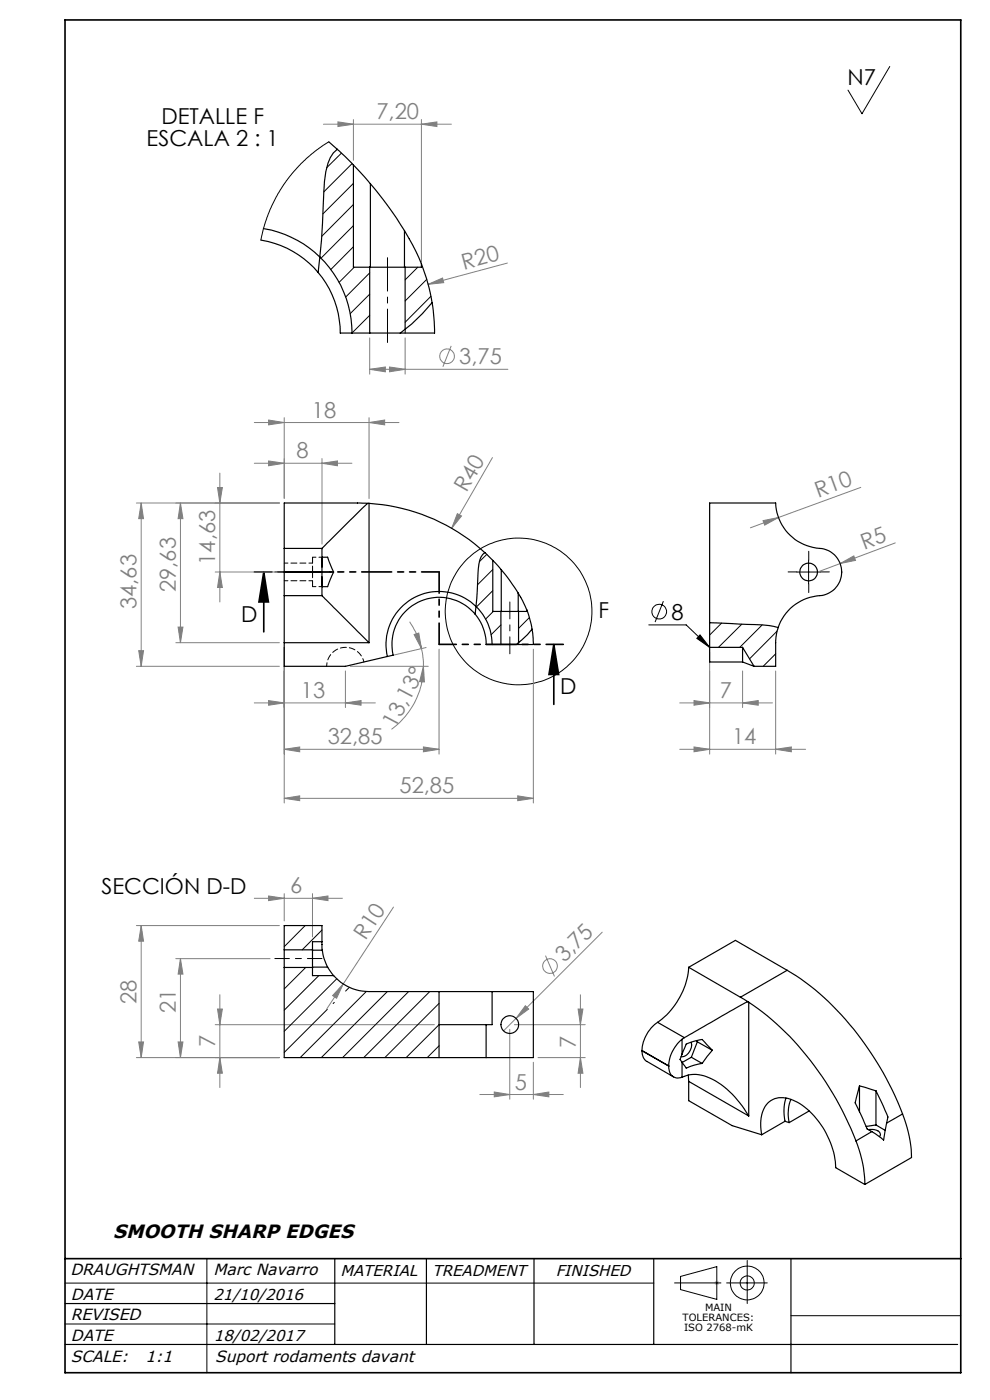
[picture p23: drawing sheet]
<svg xmlns="http://www.w3.org/2000/svg" width="210mm" height="297mm" viewBox="0 0 210 297" stroke-linecap="round" stroke-linejoin="round" font-family="sans-serif">
<defs><g id="words">
<g font-size="4.7">
<text x="179.8" y="18.1">N7</text>
<text x="34.2" y="26.3">DETALLE F</text>
<text x="31.1" y="30.9">ESCALA 2 : 1</text>
<text x="51.2" y="131.9">D</text>
<text x="127" y="131.1">F</text>
<text x="142.4" y="131.5">8</text>
<text x="118.9" y="147.3">D</text>
<text x="21.5" y="189.8">SECCIÓN D-D</text>
</g>
<g font-size="4.7" fill="#808080">
<text x="79.8" y="25.3">7,20</text>
<text x="98.4" y="57.2" transform="rotate(-15 98.4 57.2)">R20</text>
<text x="97.4" y="77.3">3,75</text>
<text x="66.1" y="88.6">18</text>
<text x="62.9" y="97.3">8</text>
<text x="99" y="104.6" transform="rotate(-60 99 104.6)">R40</text>
<text x="173.5" y="105.6" transform="rotate(-20 173.5 105.6)">R10</text>
<text x="45.7" y="119.8" transform="rotate(-90 45.7 119.8)">14,63</text>
<text x="183.3" y="116.6" transform="rotate(-21 183.3 116.6)">R5</text>
<text x="37.3" y="125.6" transform="rotate(-90 37.3 125.6)">29,63</text>
<text x="28.9" y="129.2" transform="rotate(-90 28.9 129.2)">34,63</text>
<text x="63.8" y="148.1">13</text>
<text x="152.7" y="148.1">7</text>
<text x="83.8" y="154.6" transform="rotate(-62 83.8 154.6)">13,13°</text>
<text x="69.5" y="157.9">32,85</text>
<text x="155.3" y="157.9">14</text>
<text x="84.7" y="168.3">52,85</text>
<text x="61.6" y="189.5">6</text>
<text x="77.6" y="199.6" transform="rotate(-57 77.6 199.6)">R10</text>
<text x="119.7" y="204.3" transform="rotate(-45 119.7 204.3)">3,75</text>
<text x="28.9" y="213" transform="rotate(-90 28.9 213)">28</text>
<text x="37.3" y="214.9" transform="rotate(-90 37.3 214.9)">21</text>
<text x="45.7" y="222.1" transform="rotate(-90 45.7 222.1)">7</text>
<text x="122.1" y="222.3" transform="rotate(-90 122.1 222.3)">7</text>
<text x="109.2" y="231.2">5</text>
</g>
<text font-size="4" x="24" y="262.6">SMOOTH SHARP EDGES</text>
<g font-size="3.4">
<text x="14.9" y="270.6">DRAUGHTSMAN</text>
<text x="15" y="275.7">DATE</text>
<text x="45.3" y="270.6">Marc Navarro</text>
<text x="15" y="280">REVISED</text>
<text x="15" y="284.4">DATE</text>
<text x="15" y="289">SCALE:</text>
<text x="30.9" y="289">1:1</text>
<text x="45.6" y="289">Suport rodaments davant</text>
</g>
<g font-size="3.3">
<text x="45.3" y="275.7">21/10/2016</text>
<text x="72.2" y="270.7">MATERIAL</text>
<text x="91.7" y="270.6">TREADMENT</text>
<text x="117.9" y="270.6">FINISHED</text>
<text x="45.4" y="284.4">18/02/2017</text>
</g>
<g font-size="2.1">
<text x="144.8" y="280.2">TOLERANCES:</text>
<text x="149.6" y="278.1">MAIN</text>
<text x="145.1" y="282.3">ISO 2768-mK</text>
</g>
</g></defs>
<g fill="none" stroke="#000" stroke-width=".21">
<path d="M188.7 14.1l-5.9 10-2.9-5M171.5 118.8v5.1M137.6 132.6h8l4.9 4.7M140.7 127.5l-1.7 4.5M148.5 134.7l2 2.6-2.7-1.9zM169 121.4h5M13.8 272.2h124.9M43.9 267v24.2M143.1 272.2h9.8M144.4 270.8l7.6-2.1v7l-7.6-2.1zM154.1 272.2h8.7M158.5 267.4v9.1"/>
<path d="M167.8 279.1h36M13.8 280.9h57.2"/>
<circle cx="110" cy="129.7" r="15.6"/>
<circle cx="139.8" cy="129.8" r="1.56"/>
<circle cx="158.5" cy="272.2" r="1.5"/>
<circle cx="158.5" cy="272.2" r="3.6"/>
</g>
<g fill="none" stroke="#808080" stroke-width=".21">
<path d="M68.6 26.3h27.1M71.7 25.9l3.3 .4-3.3 .5zM75 25.4v8.6M89.4 26.3l3.3-.4v.9zM89.4 25.4v30.3M107.6 55.8l-16.8 4.5M78.4 78.3l3.3-.4v1zM78.4 71.7v7.7M78.4 78.3h29.3M82.6 77.9l3.3 .4-3.3 .6zM85.9 71.7v7.7M90.8 60.3l3.1-1.3 .2 1z"/>
<path d="M95.7 73.4l-1.8 4.4M53.9 98.3h20.7M53.9 89.6h30.7M57 97.8l3.3 .5-3.3 .5zM57 89.1l3.3 .5-3.3 .5zM60.3 88.6v17.1M68.3 98.3l3.3-.5v1zM68.3 97.3v18.1M78.3 89.6l3.3-.5v1zM78.3 88.6v17.2M104.5 97.1l-8.7 15M28.9 106.7h30.4"/>
<path d="M30 106.7l.4 3.3h-1zM30 106.7v34.7M38.3 106.7v29.6M38.3 106.7l.5 3.3h-1zM46.1 103.4h1.1l-.6 3.3zM46.6 100.4v27.3M97 109l.9 .5-2.1 2.6zM161.9 110.5l3.2-.7-2.9 1.6zM165.1 109.8l-5.9 2.2M178.2 119.6l2.9-1.7 .4 1zM178.2 119.6l-4.7 1.7M182.6 103.4l-17.5 6.4"/>
<path d="M189.9 115.2l-11.7 4.4M29.4 138h1l-.4 3.4zM37.3 136.3h22M37.8 133h1l-.5 3.3zM45.6 121.4h24.2M46.6 121.4l.6 3.2h-1.1zM60.3 137.3v33.1M86.9 131.9a16.6 16.6 0 0 1 2.5 5.7M87.8 134.6l1-.3 .6 3.3zM89.4 137.6l.3 1.4 .1 2.4M90.4 137.4l-7.3 1.7M93.1 137.7v22.3"/>
<path d="M113.1 137.7v32.7M150.5 138.4v21.6M28.9 141.4h30.4M53.9 149.1h25.7M57 148.6l3.3 .5-3.3 .5zM60.3 159l3.3-.5v1zM60.3 159h32.8M73.3 149.1l3.3-.5v1zM73.3 142.3v7.8M74.3 141.4h16.5M89.8 158.5l3.3 .5-3.3 .5zM89.8 141.4l.2 3.3-1-.1z"/>
<path d="M89.8 141.4a16.6 16.6 0 0 1-6.8 13.3M144.2 159h26.7M144.2 149.1h19.7M147.2 158.5l3.3 .5-3.3 .5zM147.2 148.6l3.3 .5-3.3 .5zM157.5 149.1l3.3-.5v1zM157.5 142.3v7.8M164.5 159l3.4-.5v1zM164.5 142.3v17.7M60.3 169.4l3.3-.6v1.1zM60.3 169.4h52.8M109.8 168.8l3.3 .6-3.3 .5z"/>
<path d="M28.9 196.4h30.4M30 196.4l.4 3.3h-1zM30 196.4v28M53.9 190.6h18.7M57 190.1l3.3 .5-3.3 .5zM60.3 189.6v5.8M66.3 190.6l3.3-.5v1zM66.3 189.6v9.2M83.5 192.4l-10.7 16.3M127.7 197.8l-20.9 20.9M37.3 203.4h20M38.3 203.4v21"/>
<path d="M38.3 203.4l.5 3.3h-1zM45.6 217.4h46.5M46.1 214.1h1.1l-.6 3.3zM46.6 211v19.7M72.8 208.7l-1.4 3.1-.8-.6zM72.8 208.7l-3.5 5.3M108.1 218.4v14.8M109.1 217.4h15M111.4 213.4l.7 .7-2.6 1.9zM115.7 202.7l1.9 4.4M122.6 214.1h1l-.5 3.3zM123.1 211v19.7"/>
<path d="M28.9 224.4h30.4M29.4 221h1l-.4 3.4zM37.8 221h1l-.5 3.4zM46.6 224.4l.6 3.3h-1.1zM101.8 232.2h17.7M104.8 231.7l3.3 .5-3.3 .5zM113.1 232.2l3.3-.5v1zM113.1 225.4v7.8M114.1 224.4h10M123.1 224.4l.5 3.3h-1z"/>
<circle cx="94.8" cy="75.6" r="1.55"/>
<circle cx="116.7" cy="204.9" r="1.56"/>
</g>
<path d="M13.8 4.2h190v287h-190zM56 121.4l.9 6.3h-2zM56 121.4v12.7M117.5 136.7l1 6.4h-2zM117.5 136.7v12.7M13.8 267h190" fill="none" stroke="#000" stroke-width=".35"/>
<path d="M151.5 272.2h1M151.7 271.8l.7 .7M152 271.7v1M152.4 271.8l-.7 .7" fill="none" stroke="#c0c0c0" stroke-width=".21"/>
<path d="M70.3 121.3h-12" fill="none" stroke="#000" stroke-width=".21" stroke-dasharray="15.2 1.3 1.3 1.3" stroke-dashoffset="11.1"/>
<path d="M108.1 138.7v-11" fill="none" stroke="#000" stroke-width=".21" stroke-dasharray="15.2 1.3 1.3 1.3" stroke-dashoffset="11.6"/>
<path d="M82.2 72.7v-18" fill="none" stroke="#000" stroke-width=".21" stroke-dasharray="15.2 1.3 1.3 1.3" stroke-dashoffset="8.1"/>
<path d="M58.3 203.3h10" fill="none" stroke="#000" stroke-width=".21" stroke-dasharray="15.2 1.3 1.3 1.3" stroke-dashoffset="12.1"/>
<path d="M171.5 118.8v-1.8M169 121.3h-1.8M171.5 123.8v1.9M174 121.3h1.9" fill="none" stroke="#000" stroke-width=".21" stroke-dasharray="15.2 1.3 1.3 1.3"/>
<path d="M93.1 121.3h-39.1" fill="none" stroke="#000" stroke-width=".35" stroke-dasharray="6.3 1.3 1.3 1.3 1.3 1.3" stroke-dashoffset="2.6"/>
<path d="M93.1 121.3v15.4" fill="none" stroke="#000" stroke-width=".35" stroke-dasharray="6.3 1.3 1.3 1.3 1.3 1.3" stroke-dashoffset="1.8"/>
<path d="M93.1 136.7h26.4" fill="none" stroke="#000" stroke-width=".35" stroke-dasharray="6.3 1.3 1.3 1.3 1.3 1.3" stroke-dashoffset="2.7"/>
<path d="M13.8 276.5h57.2M71 267v18.2M90.5 267v18.2M113.3 267v18.2M138.7 267v18.2M167.8 267v24.2M13.8 285.2h189.3" fill="none" stroke="#000" stroke-width=".25"/>
<g fill="#000">
<path d="M148.5 134.7l2 2.6-2.7-1.9z"/>
<path d="M56 121.4l.9 6.3h-2zM117.5 136.7l1 6.4h-2z"/>
</g>
<g fill="#808080">
<path d="M90.8 60.3l3.1-1.3 .2 1z"/>
<path d="M161.9 110.5l3.2-.7-2.9 1.6z"/>
<path d="M178.2 119.6l2.9-1.7 .4 1z"/>
<path d="M111.4 213.4l.7 .7-2.6 1.9z"/>
<path d="M72.8 208.7l-1.4 3.1-.8-.6z"/>
<path d="M97 109l.9 .5-2.1 2.6z"/>
<path d="M73.3 149.1l3.3-.5v1zM57 148.6l3.3 .5-3.3 .5zM89.8 158.5l3.3 .5-3.3 .5zM60.3 159l3.3-.5v1zM109.8 168.8l3.3 .6-3.3 .5zM60.3 169.4l3.3-.6v1.1zM78.3 89.6l3.3-.5v1zM57 89.1l3.3 .5-3.3 .5zM66.3 190.6l3.3-.5v1zM57 190.1l3.3 .5-3.3 .5z"/>
<path d="M104.8 231.7l3.3 .5-3.3 .5zM113.1 232.2l3.3-.5v1zM71.7 25.9l3.3 .4-3.3 .5zM89.4 26.3l3.3-.4v.9zM78.4 78.3l3.3-.4v1zM82.6 77.9l3.3 .4-3.3 .6z"/>
<path d="M157.5 149.1l3.3-.5v1zM147.2 148.6l3.3 .5-3.3 .5z"/>
<path d="M89.8 141.4l.2 3.3-1-.1zM87.8 134.6l1-.3 .6 3.3z"/>
<path d="M46.6 121.4l.6 3.2h-1.1zM46.1 103.4h1.1l-.6 3.3z"/>
<path d="M37.8 133h1l-.5 3.3zM38.3 106.7l.5 3.3h-1z"/>
<path d="M30 106.7l.4 3.3h-1zM29.4 138h1l-.4 3.4zM122.6 214.1h1l-.5 3.3zM123.1 224.4l.5 3.3h-1zM30 196.4l.4 3.3h-1zM29.4 221h1l-.4 3.4zM38.3 203.4l.5 3.3h-1zM37.8 221h1l-.5 3.4zM46.1 214.1h1.1l-.6 3.3zM46.6 224.4l.6 3.3h-1.1z"/>
<path d="M57 97.8l3.3 .5-3.3 .5zM68.3 98.3l3.3-.5v1zM147.2 158.5l3.3 .5-3.3 .5zM164.5 159l3.4-.5v1z"/>
</g>
<g fill="none" stroke="#000" stroke-width=".21">
<path d="M69.7 30.1l-2.8 1.9-2.1 1.8-2.5 2.6-2.2 2.9-1.5 2.4-1.3 2.8-1.2 3.2-.7 3.2M72.4 32.5l-3.1 3.1M74.7 34.7l-6 6M75 38.9l-6.5 6.5M75 43.4l-6.7 6.7M75 47.9l-6.9 6.9M75 52.3l-4.8 4.9M75.1 56.7l-3.2 3.2M78.4 57.9l-5.1 5.1M88.6 56.7l-2.7 2.7M90.5 59.3l-4.6 4.5M78.4 62.4l-4.1 4.1"/>
<path d="M78.4 66.9l-3.7 3.7M91.4 62.9l-5.5 5.5M103.3 117.6l-1.6 1.6M104.5 120.8l-3.2 3.3M104.5 125.3l-3.4 3.5M104.6 129.7l-1.6 1.6M106.3 132.6l-2.1 2.1M112.3 131l-2.3 2.3M153.1 132.2l-2.6 2.5M157.3 132.4l-4.9 4.9M161.7 132.6l-4.8 4.7M164.5 138.7l-2.6 2.7"/>
<path d="M164.8 133.9l-5.8 5.9M64.7 196.4l-4.4 4.4M68.3 197.3l-4.2 4.2M60.4 205.2l-.1 .1M64.8 205.2l-4.5 4.6M67.6 207l-7.3 7.3M69.4 214.1l-9.1 9.2M70.9 212.7l-.2 .2M71.4 207.6l-11.1 11.2M74.1 209.4l-.8 .9M77.7 210.4l-14 14M82.2 210.4l-14 14"/>
<path d="M86.7 210.4l-14 14M91.2 210.4l-14 14M93.1 212.9l-11.5 11.5M93.1 217.4l-7 7M93.1 221.9l-2.5 2.5"/>
</g>
<g fill="none" stroke="#000" stroke-width=".25">
<path d="M69.7 30.1l1.8 1.6M71.5 31.7a7 7 0 0 0-2.4 4.7l-.3 2.1-.6 12.5-.4 3.5M71.5 31.7l3.5 3.3M75 35l3.6 4M75 35v21.7h3.4M78.6 39a78.9 78.9 0 0 1 7.2 9.9M78.6 39v17.7M55.4 50.9a19.8 19.8 0 0 1 12.1 6.9M55.9 48.5a22.4 22.4 0 0 1 11.9 6M67.5 57.8a19.9 19.9 0 0 1 4.7 12.9h6.2M67.8 54.5a22.6 22.6 0 0 1 6.9 16.2M67.8 54.5l-.3 3.3"/>
<path d="M78.4 56.7h7.5M78.4 56.7v14M85.8 48.9l2.4 4.4 1.2 2.7M85.8 48.9v7.8M85.9 56.7v13.2M89.4 56a41.7 41.7 0 0 1 2.3 8.2M89.4 56v.7h-3.5M78.4 70.7h6.5M91.7 64.2l-2.1 2.3-2.3 2.2-2.4 2M91.7 64.2l.4 4.1 .1 2.4h-7.3M60.3 116.3v5M60.3 116.3h8"/>
<path d="M68.3 116.3v5.1M78.1 106.8l-1.2 .9-8.6 8.6M78.1 106.8l-17.8-.1v9.6M78.1 106.8h.2M78.3 106.8a40.4 40.4 0 0 1 24.5 10.4M78.3 106.8v29.5M102.8 117.2a3.3 3.3 0 0 0-1.2 2.4l-.6 9.1M102.8 117.2l1.7 1.7M104.5 118.9l1.8 2M104.5 118.9v10.8h1.8M60.3 121.4v5M60.3 126.4v9.9"/>
<path d="M60.3 121.3l10.5 .1M60.3 121.4h8M60.3 121.3v.1M60.3 136.3v5.1h13l8.9-2.1M60.3 126.4h8M60.3 136.3h18M68.3 121.4v5M68.3 120.3l.1-2.1h1.1l1.3 3.2M68.3 126.4l10 9.9M70.8 121.4l-1.3 3.1h-1.1l-.1-2.1M100.8 130.3a10.2 10.2 0 0 1 2.3 6.4h3.2M100.8 130.3a10 10 0 0 0-12.1-2.5 10 10 0 0 0-5.3 11.2l-1.2 .3"/>
<path d="M101 128.7a11.3 11.3 0 0 0-13.4-1.8 11.3 11.3 0 0 0-5.4 12.4M101 128.7a11.1 11.1 0 0 1 3.4 8M101 128.7l-.2 1.6M106.3 129.7h3.7M106.3 136.7h3.2M106.3 129.7v7M106.3 120.9l1.5 1.8 2.1 3.1M106.3 120.9v8.8M109.9 125.8l1.8 3.6M109.9 125.8v3.9M110 129.7v6.6M111.7 129.4l.8 2.5 .4 1.6"/>
<path d="M111.7 129.4v.3h-1.7M112.9 133.5l-1 1.2-2.4 2M112.9 133.5l.2 3.2h-3.6M150.5 132.1l9.6 .4a16.8 16.8 0 0 1 5 .6M150.5 137.3v3.1h7M150.5 137.3h7M157.5 137.3v3.1M157.5 137.3l2.4 4.1M165.1 133.1a10.3 10.3 0 0 1 9.7-6.9 5.1 5.1 0 0 0 3.7-5.7 5.1 5.1 0 0 0-5.3-4.2 10 10 0 0 1-8.7-9.6h-14v30.6M165.1 133.1l-.6 2.8v5.5h-4.6M157.5 140.4l2.4 1M68.3 199.8h-2v1.7"/>
<path d="M60.3 201.5v3.7M60.3 201.5v-5.1h8l.1 5.2M60.3 205.2v19.2h32.8M60.3 205.2h6M60.3 201.5h6M66.3 201.5v3.7M66.3 205.2v1.8h4.5M66.3 205.2h3.2M66.3 201.6h2.1M68.4 201.6a10 10 0 0 0 1.1 3.6M69.5 205.2l1.3 1.8M70.8 207a10 10 0 0 0 7.5 3.4h14.8"/>
<path d="M93.1 217.4h10M93.1 210.4h11.3M93.1 210.4v14M103.1 217.4v7M104.4 210.4v7h-1.3M104.4 210.4h8.7v14h-10M139.5 216.9a7.9 7.9 0 0 0-3.3 5.9M139.5 216.9l5.7 3.2M146.1 205.2a15.9 15.9 0 0 1-6.6 11.7M146.1 205.2l11 6.4M146.1 205.2l9.9-5.7 11 6.3M157.1 211.6l1.5 .9"/>
<path d="M158.6 212.5l-3.7 2-9.7 5.6M158.6 212.5l.2 .1M158.8 212.6a63.4 63.4 0 0 1 22.8 29.4M158.8 212.6v24.1M167 205.8a58.1 58.1 0 0 1 19.6 20.5 62.9 62.9 0 0 1 4.9 10M167 205.8l-9.9 5.8M93.1 224.4h10M136.2 222.9a2.41 2.41 0 0 0 1 2.3l5.7 3.3M136.2 222.8l5.7 3.3M136.2 222.9l5.7 3.3M136.2 222.8v.1M141.9 226.2a2.15 2.15 0 0 0 1.8 2.5l1-.2"/>
<path d="M141.9 226.1v.1M144.7 225.4l.9 1.2 1.6-.6 1.7-.4M144.7 228.5a7.6 7.6 0 0 1 7.7 1.2 20.9 20.9 0 0 1 6.4 7M144.7 220.5a7.7 7.7 0 0 0-2.8 5.6M144.7 220.5v3.2M144.7 225.4v3.1M144.7 223.7l-.4 1.1 .4 .6M145.2 220.1l-.5 .4M146 228.1l.1 1.3M146.1 229.4v4.1l9.2 5.3 6.3 1.9M146.1 229.4l12.7 7.3M146.6 221.1a2.43 2.43 0 0 1-2.1 3.1v-.1"/>
<path d="M146.6 224.3l-1.9 1.1M146.6 224.3l2.3 1.3M147.7 220.8l.2 .2M147.9 221l-1.3 3.3M147.9 221l3.2 1.8M151.1 222.8l-2.2 2.8M151.1 222.8l-2.2-2.3-1.7 .4-1.6 .6-.9 2.2M166.5 237.9l-4.9 2.8M166.5 237.9l.9 .3M166.7 232.9a9.4 9.4 0 0 0-.2 5M167.8 233.2a8.2 8.2 0 0 0-.4 5M171.6 235.7l-4.2 2.5"/>
<path d="M182.3 230.4l3.5 1M182.3 230.4l-.9 3.6 2.5 5.5 1 .6M182.3 230.4v5.5M184.2 239.6h.1a1.97 1.97 0 0 1 2.5 1.1l-.3 .4M185.8 231.4l2.5 5.6-.2 1.3M185.8 231.4v7.3M185.8 238.7l-2.1 .3M185.8 238.7l2 1.1M188.1 238.3l-.7 3.6-2.5-1.8M191.5 236.3a26.2 26.2 0 0 1 1.9 9.3l-10 5.7M191.5 236.3l-3.4 2M161.6 240.7a7.2 7.2 0 0 1 1.6-7 5.3 5.3 0 0 1 6 .2 17.4 17.4 0 0 1 8.1 13.8l6.1 3.6"/>
<path d="M181.6 242a25.1 25.1 0 0 1 1.8 9.3M184.9 240.1l-3.3 1.9"/>
<circle cx="171.5" cy="121.3" r="1.87"/>
<circle cx="108.1" cy="217.4" r="1.87"/>
</g>
<path d="M66.3 118.2h2.1M66.3 121.3h2M66.3 124.4h2.1" fill="none" stroke="#000" stroke-width=".21" stroke-dasharray="1.3 .6" stroke-dashoffset=".6"/>
<path d="M66.3 118.2v3.1M66.3 121.3v3.1M110 136.7v-.4" fill="none" stroke="#000" stroke-width=".21" stroke-dasharray="1.3 .6"/>
<path d="M66.3 119.5h-6M60.3 123.2h6M69.3 141.3a4 4 0 0 1 3.5-3.9 4 4 0 0 1 4.4 3" fill="none" stroke="#000" stroke-width=".21" stroke-dasharray="1.3 .6" stroke-dashoffset=".5"/>
<path d="M85.9 70.7v-.8" fill="none" stroke="#000" stroke-width=".21" stroke-dasharray="1.3 .6" stroke-dashoffset=".4"/>
<use href="#words"/>
</svg>
